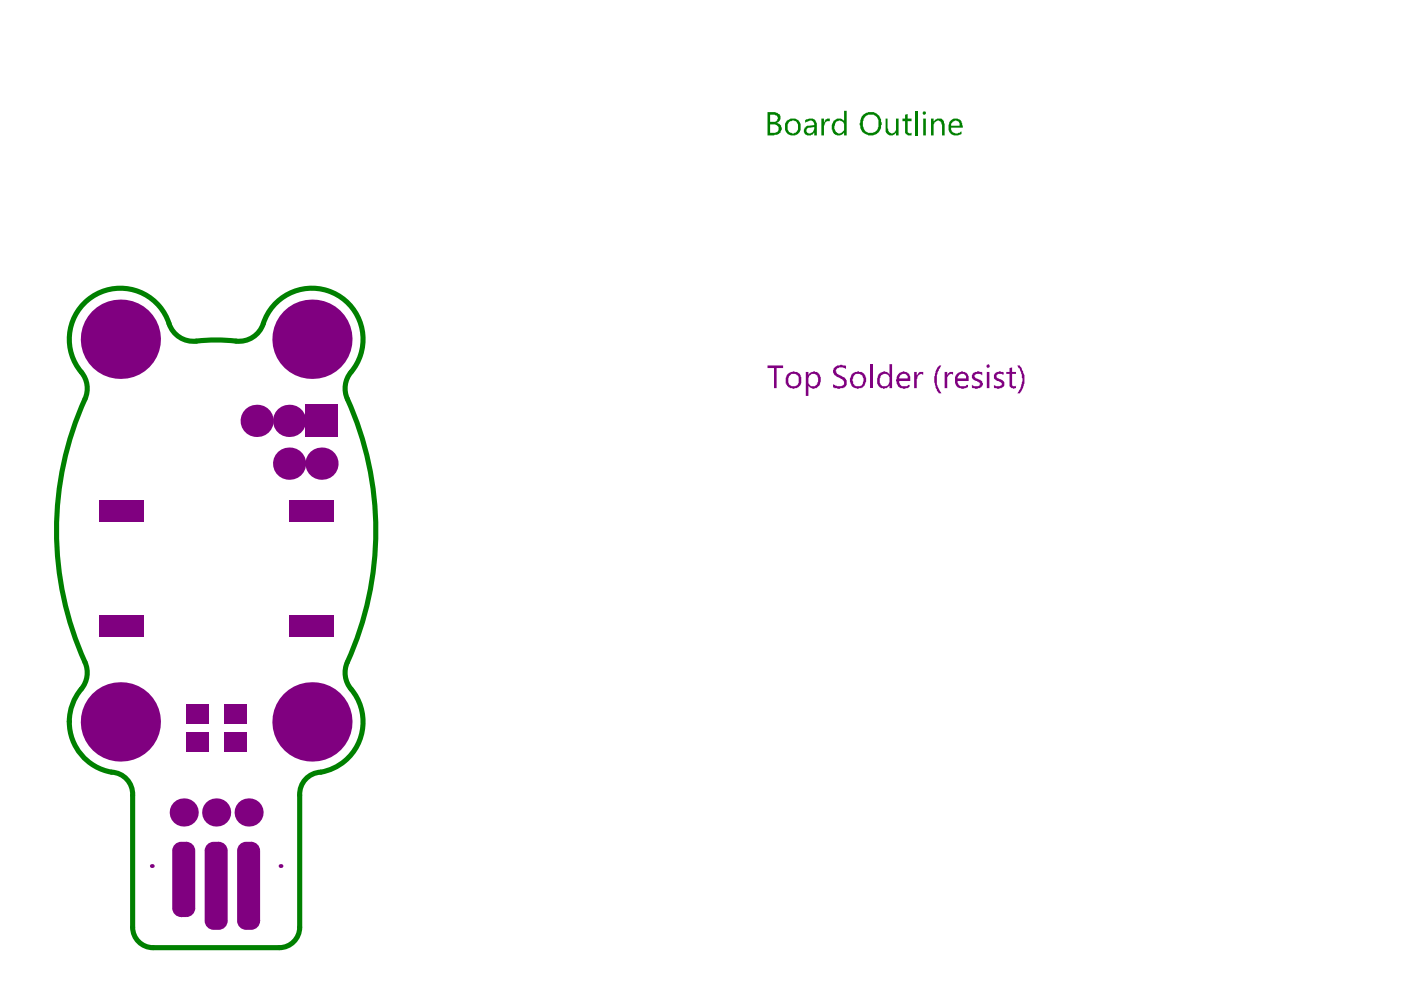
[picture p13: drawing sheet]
<svg xmlns="http://www.w3.org/2000/svg" width="297mm" height="210mm" viewBox="0 0 297 210" stroke-linecap="round" stroke-linejoin="round" font-family="sans-serif">
<path d="M14.7 152.9v.2M28.1 168.6v28M63.5 168.6v28M32.5 200.9h26.7" fill="none" stroke="#008000" stroke-width="1.1"/>
<g fill="#008000">
<path d="M174.1 25.1h.6v.9l.1-.2a.8 .8 0 0 1 1.1-.7v.6h-.4a.7 .7 0 0 0-.7 .8l-.1 .2v2h-.6z"/>
<path d="M187.8 25.1h.4v2.1l.1 .1a.75 .75 0 0 0 .5 .9 .75 .75 0 0 0 .9-.3l.3-.3v-2.5h.5v3.6h-.5v-.5a1.21 1.21 0 0 1-1.6 .5 1.21 1.21 0 0 1-.6-1.5z"/>
<path d="M191.9 24.3l.5-.1v.9h.9v.6h-.9v1.9a.55 .55 0 0 0 .3 .5 .55 .55 0 0 0 .6 .1v.5h-.9v-.1a.74 .74 0 0 1-.5-.8v-2.1h-.6v-.6h.6z"/>
<path d="M194.1 23.5h.5v5.2h-.5z"/>
<path d="M197.4 25.1h.5v.7a1.46 1.46 0 0 1 1.7-.7l.4 .3 .3 .8v2.5h-.6v-2.3l-.1-.2a.75 .75 0 0 0-.6-.6 .75 .75 0 0 0-.8 .4h-.1l-.2 .4v2.3h-.5z"/>
<path d="M163.3 24.3v1.5h.7a.81 .81 0 0 0 .8-.4 .81 .81 0 0 0-.1-.9zM163.3 26.4v1.8h.8a.91 .91 0 0 0 1-1 .91 .91 0 0 0-1.1-.8zM162.7 23.8h1.7l.1 .1a1.12 1.12 0 0 1 1 1 1.12 1.12 0 0 1-.8 1.2 1.03 1.03 0 0 1 .9 1.5l-.1 .4a1.17 1.17 0 0 1-1.3 .6l-.1 .1h-1.4z"/>
<path d="M167.3 25.8l-.2 .3a1.63 1.63 0 0 0 .4 2.1 1.25 1.25 0 0 0 1.4-.3 1.25 1.25 0 0 0 .3-1.4 1.08 1.08 0 0 0-1.8-.7zM166.7 25.7l.3-.1a1.69 1.69 0 0 1 2.1-.2 1.69 1.69 0 0 1 .6 1.9 1.7 1.7 0 0 1-2 1.4 1.7 1.7 0 0 1-1.3-2.2z"/>
<path d="M171.1 27.2a.66 .66 0 0 0 .2 1 1.01 1.01 0 0 0 1-.2 1.01 1.01 0 0 0 .3-1.1zM170.7 25.4l.4-.1a1.38 1.38 0 0 1 2.1 1.1v2.3h-.6v-.5h-.1a1.1 1.1 0 0 1-1.3 .5 1.1 1.1 0 0 1-.8-1.2l.2-.3a.78 .78 0 0 1 .9-.5l1.1-.2a.88 .88 0 0 0-.5-.9 .88 .88 0 0 0-1 .2l-.4 .2z"/>
<path d="M176.8 25.6a1.48 1.48 0 0 1 2.2 .1v-2.2h.5v5.2h-.5v-.7l-.2 .2a1.27 1.27 0 0 1-1.4 .5 1.27 1.27 0 0 1-.9-1.2h-.2v-1zM177.2 26v.1a1.42 1.42 0 0 0 .5 2.2 1.17 1.17 0 0 0 1.3-1.2v-.6a.94 .94 0 0 0-1-.9l-.6 .1z"/>
<path d="M183.5 24.6v.1a2.19 2.19 0 0 0-.3 2.6v.2a1.7 1.7 0 0 0 2.1 .5 1.7 1.7 0 0 0 1-1.9v-.1a1.46 1.46 0 0 0-1.3-1.7h-.9zM183 24.3a4 4 0 0 1 2.3-.5l.1 .1a2.01 2.01 0 0 1 1.4 1.9l.1 .2a3.3 3.3 0 0 1-.8 2.2 2.33 2.33 0 0 1-3.1-.2 2.55 2.55 0 0 1-.6-2.4z"/>
<path d="M195.7 24a.35 .35 0 0 1 .7 0 .35 .35 0 0 1-.7 0zM195.7 25.1h.6v3.6h-.6z"/>
<path d="M201.9 25.8l-.2 .4v.5h1.7v-.2a.88 .88 0 0 0-.5-.9 .88 .88 0 0 0-1 .2zM201.4 25.7h.1a1.35 1.35 0 0 1 1.6-.5 1.35 1.35 0 0 1 .9 1.3l.1 .6h-2.4a1.16 1.16 0 0 0 .7 1.2 1.16 1.16 0 0 0 1.3-.4h.2v.5h-.2a2.24 2.24 0 0 1-1.9 .2l-.1-.2a2.35 2.35 0 0 1-.3-2.7z"/>
</g>
<path d="M50 72.3a41.9 41.9 0 0 0-9.2 .1 5.5 5.5 0 0 1-5.2-4.4 10.9 10.9 0 0 0-15.9-5.2 10.9 10.9 0 0 0-2 16.7 5.4 5.4 0 0 1 .3 5.1 67.8 67.8 0 0 0 .3 56.5 5.7 5.7 0 0 1-1.6 5.7 10.8 10.8 0 0 0-2 6.1M50 72.3a5.4 5.4 0 0 0 5.8-3.7 10.9 10.9 0 0 1 15.9-5.9 10.9 10.9 0 0 1 2.3 16.8 5.4 5.4 0 0 0-.3 5.1 67.8 67.8 0 0 1-.3 56.5 5.4 5.4 0 0 0 1 5 10.8 10.8 0 0 1-7.2 17.7 4.7 4.7 0 0 0-3.7 4.8M14.7 153.1a10.8 10.8 0 0 0 9.8 10.7 4.7 4.7 0 0 1 3.6 4.8M28.1 196.6a4.3 4.3 0 0 0 4.4 4.3M63.5 196.6a4.3 4.3 0 0 1-4.3 4.3" fill="none" stroke="#008000" stroke-width="1.1"/>
<g fill="#800080">
<path d="M162.7 77.5h3.3v.5h-1.3v4.3h-.6v-4.3h-1.4z"/>
<path d="M176.8 78h.1a1.5 1.5 0 0 1 1.8-.5h.5l.2 .1v.6a1.44 1.44 0 0 0-2.2 .4l.2 .7 1 .4a1.48 1.48 0 0 1 .7 2.5l-1 .1v.1l-1.2-.1v-.1h-.3v-.7h.2a1.66 1.66 0 0 0 2.2 0l-.2-.9-.3-.2h-.2v-.2l-1-.4-.4-.4a1.26 1.26 0 0 1-.1-1.4z"/>
<path d="M184.5 77.2h.5v5.1h-.5z"/>
<path d="M193.8 78.9h.6v.6l.4-.4a.71 .71 0 0 1 .9-.2v.5l-.5-.1a.94 .94 0 0 0-.7 .9l-.1 .2v1.9h-.6z"/>
<path d="M198.8 77.9l.4-.4h.4a5 5 0 0 0 0 5.9 .76 .76 0 0 1-1-.8 4.7 4.7 0 0 1 .2-4.7z"/>
<path d="M200.3 78.9h.5v.6l.2-.2a.83 .83 0 0 1 1.1-.4v.5a.91 .91 0 0 0-1 .2 .91 .91 0 0 0-.3 .9v1.8h-.5z"/>
<path d="M206.2 79.3l.5-.4 .9-.2 .7 .3v.5a1.34 1.34 0 0 0-1.6-.1l-.1 .1a.97 .97 0 0 0 .8 .9l.2 .1a.95 .95 0 0 1 .8 1v.1a1.6 1.6 0 0 1-1.9 .7l-.4-.1v-.6a1.77 1.77 0 0 0 1.6 .1l.1-.4-.2-.2-1-.5a.88 .88 0 0 1-.4-1.3z"/>
<path d="M210.7 79.4l.6-.5 .8-.2 .7 .3v.5v-.1l-.4-.1h-.6a.49 .49 0 0 0-.5 .5 .49 .49 0 0 0 .5 .4l.2 .2a1.11 1.11 0 0 1 .8 1.6l-1 .4-1.1-.2v-.6l.6 .3a.77 .77 0 0 0 1.1-.6l-.2-.2-.9-.5a.77 .77 0 0 1-.6-1.1z"/>
<path d="M214 78l.6-.1v1h.8v.4h-.8v2a.49 .49 0 0 0 .5 .6h.3v-.2v.6l-.5 .1a.97 .97 0 0 1-.9-1.1v-2h-.6v-.4h.6z"/>
<path d="M215.7 77.5h.5v.1a4.8 4.8 0 0 1 0 5.8h-.5a4.6 4.6 0 0 0 .7-4.7l-.2-.5-.2-.2z"/>
<path d="M167.3 79.8a1.31 1.31 0 0 0 .9 2.1 1.3 1.3 0 0 0 1.1-1.8 1.12 1.12 0 0 0-.9-.8 1.12 1.12 0 0 0-1.1 .5zM166.9 79.4a2.08 2.08 0 0 1 2.6-.3 2.47 2.47 0 0 1 0 2.8l-.6 .4a1.85 1.85 0 0 1-2.3-1.1v-1.1z"/>
<path d="M170.8 78.9h.6v.5l.7-.5 .4-.2 .4 .2a1.47 1.47 0 0 1 1.1 1.6v.3a1.64 1.64 0 0 1-1.6 1.6l-1-.5v2h-.6zM171.5 79.7l-.1 1.2a.97 .97 0 0 0 .7 1 .97 .97 0 0 0 1.1-.4 1.5 1.5 0 0 0-.4-2.2h-.2a.74 .74 0 0 0-.9 .4z"/>
<path d="M180.9 79.8v.4a1.2 1.2 0 0 0 .4 1.5 1.2 1.2 0 0 0 1.5-.1v-.1a1.35 1.35 0 0 0 .1-1.6 1.35 1.35 0 0 0-1.5-.6zM180.5 79.4a2.29 2.29 0 0 1 2.2-.5 1.96 1.96 0 0 1 .1 3.3l-.3 .1a2.15 2.15 0 0 1-2-.6l-.3-.8v-.7z"/>
<path d="M186.3 79.4l.5-.4a1 1 0 0 1 1.4 0l.4 .4v-2.2h.5v5.1h-.5v-.6l-.6 .6h-.2a1.41 1.41 0 0 1-1.5-.3 1.41 1.41 0 0 1-.3-1.5zM186.8 79.5l-.1 .6a1.14 1.14 0 0 0 0 1.4 1.14 1.14 0 0 0 1.5 .2l.4-.6v-.9a1 1 0 0 0-.6-.8 1 1 0 0 0-1.1 .1z"/>
<path d="M190.8 79.7l-.1 .5h1.7a.85 .85 0 0 0-.3-.9 .85 .85 0 0 0-1 .1zM190.2 79.5l.6-.5 .4-.1a1.43 1.43 0 0 1 1.8 1.1v.8h-2.3v.1a1.02 1.02 0 0 0 1.3 1l.9-.3v.4a1.84 1.84 0 0 1-2.5-.1l-.4-1.1z"/>
<path d="M203.2 79.7l-.2 .5h1.8v-.2a.8 .8 0 0 0-.6-.8 .8 .8 0 0 0-.9 .5zM202.6 79.5l.7-.5a1.32 1.32 0 0 1 1.4-.1 1.32 1.32 0 0 1 .7 1.3v.6h-2.4v.1a1.02 1.02 0 0 0 1.4 1l.8-.3v.4a1.62 1.62 0 0 1-2.3-.1h-.1a3.2 3.2 0 0 1-.2-2.4z"/>
<path d="M209.2 77.4h.2a.32 .32 0 0 1 .5 0 .32 .32 0 0 1-.3 .5 .34 .34 0 0 1-.4-.1 .34 .34 0 0 1 0-.4zM209.2 78.9h.6v3.4h-.6z"/>
<path d="M46.4 178.5v1.9zM46.4 178.5a1.9 1.9 0 0 1 1.9 1.9h-1.9z"/>
<path d="M43.4 180.4h1.9zM44 179l.8-.5h.5v1.9h-1.9l.1-.5z"/>
<path d="M45.3 195.2v1.9zM43.4 195.2h1.9v1.9a1.9 1.9 0 0 1-1.9-1.9z"/>
<path d="M46.4 195.2h1.9zM46.4 195.2h1.9a1.9 1.9 0 0 1-1.9 1.9z"/>
<path d="M39.5 178.5v1.9zM39.5 178.5a1.9 1.9 0 0 1 1.9 1.9h-1.9z"/>
<path d="M36.5 180.4h1.9zM37.1 179l.8-.5h.5v1.9h-1.9l.1-.5z"/>
<path d="M38.4 192.5v1.9zM36.5 192.5h1.9v1.9a1.9 1.9 0 0 1-1.9-1.9z"/>
<path d="M39.5 192.5h1.9zM39.5 192.5h1.9a1.9 1.9 0 0 1-1.9 1.9z"/>
<path d="M53.2 178.5v1.9zM53.2 178.5a1.9 1.9 0 0 1 1.9 1.9h-1.9z"/>
<path d="M50.3 180.4h1.9zM50.8 179l.9-.5h.5v1.9h-1.9v-.5z"/>
<path d="M52.2 195.2v1.9zM50.3 195.2h1.9v1.9a1.9 1.9 0 0 1-1.9-1.9z"/>
<path d="M53.2 195.2h1.9zM53.2 195.2h1.9a1.9 1.9 0 0 1-1.9 1.9z"/>
<circle cx="32.2" cy="183.6" r=".41"/>
<circle cx="59.5" cy="183.6" r=".41"/>
<circle cx="52.7" cy="172.3" r="2.98"/>
<circle cx="45.8" cy="172.3" r="2.98"/>
<circle cx="39" cy="172.3" r="2.98"/>
<circle cx="25.5" cy="153.1" r="8.4"/>
<circle cx="66.1" cy="153.1" r="8.4"/>
<circle cx="61.3" cy="98.3" r="3.4"/>
<circle cx="68.2" cy="98.3" r="3.4"/>
<circle cx="61.3" cy="89.2" r="3.4"/>
<circle cx="54.4" cy="89.2" r="3.4"/>
<circle cx="66.1" cy="71.9" r="8.4"/>
<circle cx="25.5" cy="71.9" r="8.4"/>
</g>
<g fill="#800080">
<path d="M64.8 85.8h6.8v6.8h-6.8z" fill-rule="evenodd"/>
<path d="M20.9 106.1h9.5v4.6h-9.5z" fill-rule="evenodd"/>
<path d="M20.9 130.5h9.5v4.6h-9.5z" fill-rule="evenodd"/>
<path d="M61.3 106.1h9.4v4.6h-9.4z" fill-rule="evenodd"/>
<path d="M61.3 130.5h9.4v4.6h-9.4z" fill-rule="evenodd"/>
<path d="M43.4 180.4l1.9-1.9h1.1l1.9 1.9v14.8l-1.9 1.9h-1.1l-1.9-1.9z" fill-rule="evenodd"/>
<path d="M36.5 180.4l1.9-1.9h1.1l1.9 1.9v12.1l-1.9 1.9h-1.1l-1.9-1.9z" fill-rule="evenodd"/>
<path d="M50.3 180.4l1.9-1.9h1l1.9 1.9v14.8l-1.9 1.9h-1l-1.9-1.9z" fill-rule="evenodd"/>
<path d="M47.5 155.2h4.8v4.1h-4.8z" fill-rule="evenodd"/>
<path d="M39.3 155.2h4.9v4.1h-4.9z" fill-rule="evenodd"/>
<path d="M39.3 149.3h4.9v4h-4.9z" fill-rule="evenodd"/>
<path d="M47.5 149.3h4.8v4h-4.8z" fill-rule="evenodd"/>
</g>
</svg>
